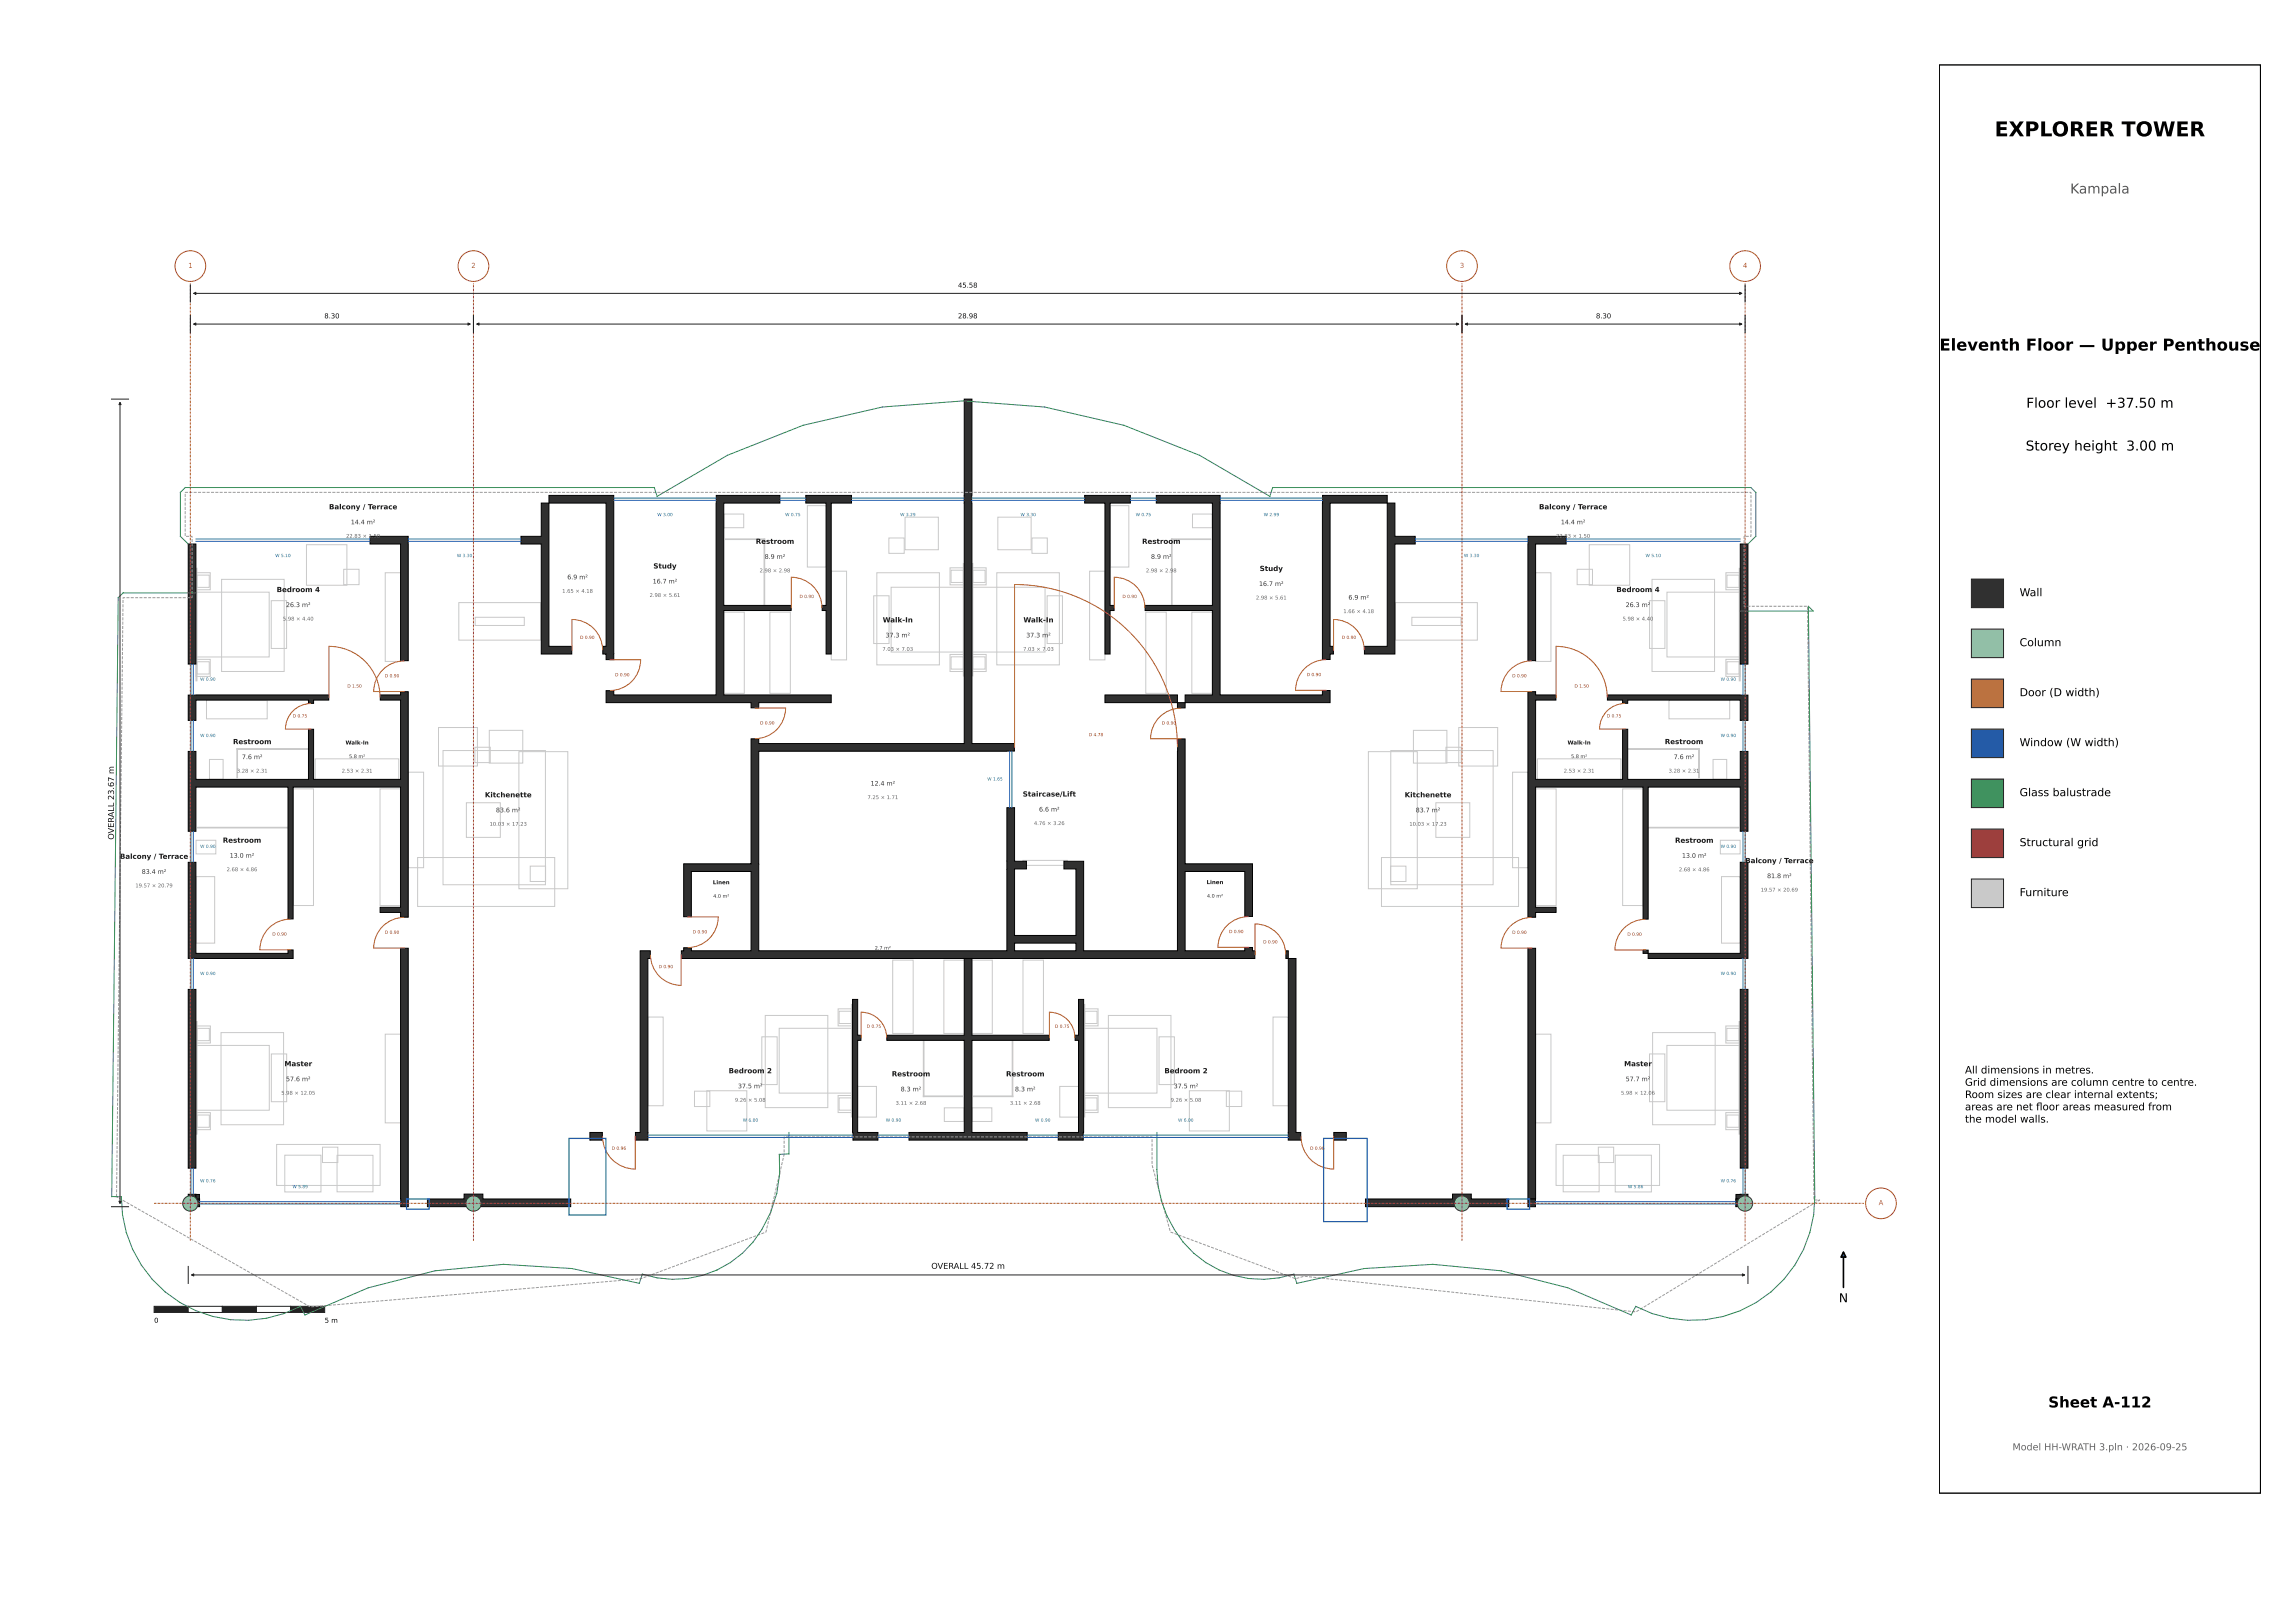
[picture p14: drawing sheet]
<svg xmlns="http://www.w3.org/2000/svg" width="594mm" height="420mm" viewBox="0 0 594 420" stroke-linecap="round" stroke-linejoin="round" font-family="sans-serif">
<defs><g id="words">
<text font-size="5.3" x="516.4" y="35.3">EXPLORER TOWER</text>
<text font-size="4.2" x="502.1" y="90.7">Eleventh Floor — Upper Penthouse</text>
<text font-size="3.9" x="530.2" y="364.3">Sheet A-112</text>
<text font-size="3.5" fill="#555" x="535.9" y="50.1">Kampala</text>
<g font-size="3.5">
<text x="524.5" y="105.5">Floor level +37.50 m</text>
<text x="524.4" y="116.6">Storey height 3.00 m</text>
</g>
<text font-size="3.2" x="476" y="337.1">N</text>
<g font-size="2.8">
<text x="522.8" y="154.3">Wall</text>
<text x="522.8" y="167.3">Column</text>
<text x="522.8" y="180.2">Door (D width)</text>
<text x="522.8" y="193.1">Window (W width)</text>
<text x="522.8" y="206.1">Glass balustrade</text>
<text x="522.8" y="219">Structural grid</text>
<text x="522.8" y="232">Furniture</text>
</g>
<g font-size="2.6">
<text x="508.7" y="277.9">All dimensions in metres.</text>
<text x="508.7" y="281.1">Grid dimensions are column centre to centre.</text>
<text x="508.7" y="284.2">Room sizes are clear internal extents;</text>
<text x="508.7" y="287.4">areas are net foor areas measured from</text>
<text x="527.1" y="287.4">l</text>
<text x="508.7" y="290.6">the model walls.</text>
</g>
<text font-size="2.5" fill="#666" x="521" y="375.4">Model HH-WRATH 3.pln · 2026-09-25</text>
<g font-size="2.1" fill="#111">
<text x="29.5" y="217.4" transform="rotate(-90 29.5 217.4)">OVERALL 23.67 m</text>
<text x="241.1" y="328.5">OVERALL 45.72 m</text>
</g>
<g font-size="1.8" fill="#b04040">
<text x="48.7" y="69.3">1</text>
<text x="122" y="69.3">2</text>
<text x="377.9" y="69.3">3</text>
<text x="451.2" y="69.3">4</text>
<text x="486.3" y="311.9">A</text>
</g>
<g font-size="1.8" fill="#111">
<text x="248" y="74.5">45.58</text>
<text x="84" y="82.4">8.30</text>
<text x="248" y="82.4">28.98</text>
<text x="413.1" y="82.4">8.30</text>
</g>
<g font-size="1.8" fill="#1a1a1a">
<text x="85.2" y="131.8">Balcony / Terrace</text>
<text x="398.4" y="131.8">Balcony / Terrace</text>
<text x="195.6" y="140.8">Restroom</text>
<text x="295.6" y="140.8">Restroom</text>
<text x="169.1" y="147.2">Study</text>
<text x="326.1" y="147.8">Study</text>
<text x="71.6" y="153.3">Bedroom 4</text>
<text x="418.4" y="153.3">Bedroom 4</text>
<text x="228.5" y="161.1">Walk-In</text>
<text x="264.9" y="161.1">Walk-In</text>
<text x="60.3" y="192.6">Restroom</text>
<text x="431" y="192.6">Restroom</text>
<text x="125.5" y="206.4">Kitchenette</text>
<text x="264.8" y="206.2">Staircase/Lift</text>
<text x="363.6" y="206.4">Kitchenette</text>
<text x="57.7" y="218.1">Restroom</text>
<text x="433.6" y="218.2">Restroom</text>
<text x="31" y="222.3">Balcony / Terrace</text>
<text x="451.8" y="223.4">Balcony / Terrace</text>
<text x="73.6" y="276">Master</text>
<text x="420.4" y="276">Master</text>
<text x="188.6" y="277.8">Bedroom 2</text>
<text x="230.8" y="278.6">Restroom</text>
<text x="260.4" y="278.6">Restroom</text>
<text x="301.4" y="277.8">Bedroom 2</text>
</g>
<g font-size="1.8">
<text x="39.9" y="342.4">0</text>
<text x="84" y="342.4">5 m</text>
</g>
<g font-size="1.6" fill="#333">
<text x="90.8" y="135.7">14.4 m²</text>
<text x="404.1" y="135.7">14.4 m²</text>
<text x="146.8" y="150">6.9 m²</text>
<text x="198" y="144.7">8.9 m²</text>
<text x="298" y="144.7">8.9 m²</text>
<text x="169" y="151">16.7 m²</text>
<text x="325.9" y="151.7">16.7 m²</text>
<text x="349.1" y="155.2">6.9 m²</text>
<text x="74" y="157.1">26.3 m²</text>
<text x="420.8" y="157.1">26.3 m²</text>
<text x="229.2" y="165">37.3 m²</text>
<text x="265.6" y="165">37.3 m²</text>
<text x="62.6" y="196.5">7.6 m²</text>
<text x="433.3" y="196.5">7.6 m²</text>
<text x="225.4" y="203.4">12.4 m²</text>
<text x="128.4" y="210.3">83.6 m²</text>
<text x="269" y="210.1">6.6 m²</text>
<text x="366.5" y="210.3">83.7 m²</text>
<text x="36.7" y="226.2">83.4 m²</text>
<text x="59.5" y="222">13.0 m²</text>
<text x="435.4" y="222">13.0 m²</text>
<text x="457.4" y="227.3">81.8 m²</text>
<text x="74" y="279.9">57.6 m²</text>
<text x="191" y="281.7">37.5 m²</text>
<text x="303.8" y="281.7">37.5 m²</text>
<text x="420.8" y="279.9">57.7 m²</text>
<text x="233.2" y="282.5">8.3 m²</text>
<text x="262.7" y="282.5">8.3 m²</text>
</g>
<g font-size="1.4" fill="#1a1a1a">
<text x="89.4" y="192.7">Walk-In</text>
<text x="405.8" y="192.7">Walk-In</text>
<text x="184.5" y="228.9">Linen</text>
<text x="312.3" y="228.8">Linen</text>
</g>
<g font-size="1.3" fill="#666">
<text x="89.6" y="139.2">22.83 × 1.50</text>
<text x="402.8" y="139.2">22.83 × 1.50</text>
<text x="196.6" y="148.2">2.98 × 2.98</text>
<text x="296.6" y="148.2">2.98 × 2.98</text>
<text x="145.5" y="153.4">1.65 × 4.18</text>
<text x="168.2" y="154.5">2.98 × 5.61</text>
<text x="325.1" y="155.2">2.98 × 5.61</text>
<text x="73.2" y="160.6">5.98 × 4.40</text>
<text x="347.7" y="158.7">1.66 × 4.18</text>
<text x="420" y="160.6">5.98 × 4.40</text>
<text x="228.4" y="168.5">7.03 × 7.03</text>
<text x="264.8" y="168.5">7.03 × 7.03</text>
<text x="61.3" y="200">3.28 × 2.31</text>
<text x="88.5" y="200">2.53 × 2.31</text>
<text x="404.8" y="200">2.53 × 2.31</text>
<text x="432" y="200">3.28 × 2.31</text>
<text x="224.6" y="206.8">7.25 × 1.71</text>
<text x="126.7" y="213.8">10.03 × 17.23</text>
<text x="267.7" y="213.6">4.76 × 3.26</text>
<text x="364.8" y="213.8">10.03 × 17.23</text>
<text x="58.7" y="225.5">2.68 × 4.86</text>
<text x="434.6" y="225.5">2.68 × 4.86</text>
<text x="35" y="229.7">19.57 × 20.79</text>
<text x="455.8" y="230.8">19.57 × 20.69</text>
<text x="72.8" y="283.4">5.98 × 12.05</text>
<text x="190.2" y="285.2">9.26 × 5.08</text>
<text x="231.8" y="286">3.11 × 2.68</text>
<text x="261.4" y="286">3.11 × 2.68</text>
<text x="303" y="285.2">9.26 × 5.08</text>
<text x="419.6" y="283.4">5.98 × 12.06</text>
</g>
<g font-size="1.3" fill="#333">
<text x="90.4" y="196.2">5.8 m²</text>
<text x="406.7" y="196.2">5.8 m²</text>
<text x="184.6" y="232.4">4.0 m²</text>
<text x="312.4" y="232.4">4.0 m²</text>
<text x="226.5" y="245.8">2.7 m²</text>
</g>
<g font-size="1.1" fill="#1f5fbf">
<text x="170.2" y="133.6">W 3.00</text>
<text x="203.3" y="133.6">W 0.75</text>
<text x="233" y="133.6">W 3.29</text>
<text x="264.2" y="133.6">W 3.30</text>
<text x="294" y="133.6">W 0.75</text>
<text x="327.1" y="133.6">W 2.99</text>
<text x="71.3" y="144.2">W 5.10</text>
<text x="118.3" y="144.2">W 3.30</text>
<text x="379" y="144.2">W 3.30</text>
<text x="426" y="144.2">W 5.10</text>
<text x="51.8" y="176.2">W 0.90</text>
<text x="445.4" y="176.2">W 0.90</text>
<text x="51.8" y="190.8">W 0.90</text>
<text x="445.4" y="190.8">W 0.90</text>
<text x="255.6" y="202">W 1.65</text>
<text x="51.8" y="219.5">W 0.90</text>
<text x="445.4" y="219.5">W 0.90</text>
<text x="51.8" y="252.4">W 0.90</text>
<text x="445.4" y="252.4">W 0.90</text>
<text x="192.3" y="290.3">W 6.00</text>
<text x="229.3" y="290.3">W 0.90</text>
<text x="267.9" y="290.3">W 0.90</text>
<text x="305" y="290.3">W 6.00</text>
<text x="51.8" y="306.1">W 0.76</text>
<text x="75.7" y="307.6">W 5.89</text>
<text x="421.4" y="307.6">W 5.86</text>
<text x="445.4" y="306">W 0.76</text>
</g>
<g font-size="1.1" fill="#8a4b12">
<text x="207" y="154.8">D 0.90</text>
<text x="290.6" y="154.8">D 0.90</text>
<text x="150.2" y="165.4">D 0.90</text>
<text x="347.3" y="165.4">D 0.90</text>
<text x="89.9" y="178">D 1.50</text>
<text x="99.6" y="175.3">D 0.90</text>
<text x="159.2" y="175.1">D 0.90</text>
<text x="338.3" y="175">D 0.90</text>
<text x="391.5" y="175.3">D 0.90</text>
<text x="407.6" y="178">D 1.50</text>
<text x="75.8" y="185.7">D 0.75</text>
<text x="416" y="185.7">D 0.75</text>
<text x="196.8" y="187.5">D 0.90</text>
<text x="281.9" y="190.6">D 4.78</text>
<text x="300.7" y="187.6">D 0.90</text>
<text x="70.5" y="242.2">D 0.90</text>
<text x="99.6" y="241.7">D 0.90</text>
<text x="179.3" y="241.6">D 0.90</text>
<text x="318.2" y="241.5">D 0.90</text>
<text x="327" y="244.2">D 0.90</text>
<text x="391.5" y="241.7">D 0.90</text>
<text x="421.3" y="242.2">D 0.90</text>
<text x="170.5" y="250.6">D 0.90</text>
<text x="224.4" y="266.1">D 0.75</text>
<text x="273.1" y="266.1">D 0.75</text>
<text x="158.3" y="297.6">D 0.96</text>
<text x="339.1" y="297.6">D 0.96</text>
</g>
</g></defs>
<g fill="none" stroke="#c9c9c9" stroke-width=".26">
<path d="M187.4 133.1h5.1v3.5h-5.1zM187.8 139.5h10.2v.2h-10.2zM197.8 139.5h.2v17.2h-.2zM209 130.9h4.9v15.9h-4.9zM230.1 139.3h4v3.9h-4zM234.3 133.9h8.6v8.4h-8.6zM258.3 133.9h8.6v8.4h-8.6zM267.1 139.3h4v3.9h-4zM287.4 130.9h4.8v15.9h-4.8zM303.3 139.5h.1v17.2h-.1zM303.3 139.5h10.1v.2h-10.1zM308.7 133.1h5.1v3.5h-5.1z"/>
<path d="M50.7 147.1h.3v29.1h-.3zM50.7 153.3h19v16.8h-19zM50.7 148.2h3.7v4.5h-3.7zM51 148.9h3.2v3.1h-3.2zM57.4 150h16.2v23.8h-16.2zM70.2 155.5h4v12.4h-4zM79.3 141h10.5v10.5h-10.5zM89 147.4h3.9v3.9h-3.9zM99.7 148.3h4v22.9h-4zM118.8 156h21.2v9.7h-21.2zM123 159.8h12.7v2.1h-12.7zM187.4 158.5h5.3v21h-5.3z"/>
<path d="M199.3 158.5h5.3v21h-5.3zM215.2 147.9h4v22.9h-4zM226.2 154.2h4v12.4h-4zM227 148.3h16.2v23.8h-16.2zM230.7 152h18.9v16.8h-18.9zM245.9 147h3.7v4.4h-3.7zM246.2 147.6h3.2v3.2h-3.2zM249.4 145.8h.2v29.2h-.2zM251.6 145.8h.2v29.2h-.2zM251.6 152h18.9v16.8h-18.9zM251.6 147h3.7v4.4h-3.7zM251.8 147.6h3.2v3.2h-3.2z"/>
<path d="M258 148.3h16.2v23.8h-16.2zM271.1 154.2h3.9v12.4h-3.9zM282.1 147.9h3.9v22.9h-3.9zM296.6 158.5h5.3v21h-5.3zM308.5 158.5h5.3v21h-5.3zM361.2 156h21.2v9.7h-21.2zM365.5 159.8h12.7v2.1h-12.7zM397.5 148.3h4v22.9h-4zM408.3 147.4h3.9v3.9h-3.9zM411.4 141h10.5v10.5h-10.5zM427 155.5h4v12.4h-4zM427.7 150h16.1v23.8h-16.1z"/>
<path d="M431.5 153.3h19v16.8h-19zM446.8 148.2h3.7v4.5h-3.7zM447.1 148.9h3.1v3.1h-3.1zM450.2 147.1h.3v29.1h-.3zM50.7 170.7h3.7v4.4h-3.7zM51 171.3h3.2v3.2h-3.2zM245.9 169.4h3.7v4.4h-3.7zM246.2 170h3.2v3.2h-3.2zM251.6 169.4h3.7v4.4h-3.7zM251.8 170h3.2v3.2h-3.2zM446.8 170.7h3.7v4.4h-3.7zM447.1 171.3h3.1v3.2h-3.1z"/>
<path d="M53.5 181.2h15.7v4.9h-15.7zM54.2 196.6h3.6v5.1h-3.6zM61.3 193.8h.2v7.5h-.2zM61.3 193.8h18.6v.2h-18.6zM81.6 196.4h21.6v5.3h-21.6zM105.7 199.9h4v24.7h-4zM113.5 188.3h10.1v10h-10.1zM114.7 194.3h26.5v34.7h-26.5zM122.9 193.4h4v4h-4zM126.7 189.1h8.6v8.4h-8.6zM134.3 194.6h12.7v35.4h-12.7zM354.2 194.6h12.7v35.4h-12.7z"/>
<path d="M360 194.3h26.5v34.7h-26.5zM365.9 189.1h8.7v8.4h-8.7zM374.3 193.4h4v4h-4zM377.6 188.3h10.1v10h-10.1zM391.6 199.9h3.9v24.7h-3.9zM398 196.4h21.6v5.3h-21.6zM421.4 193.8h18.5v.2h-18.5zM432 181.2h15.8v4.9h-15.8zM439.7 193.8h.2v7.5h-.2zM443.5 196.6h3.5v5.1h-3.5zM50.8 217.5h5.1v3.5h-5.1zM51.2 214.2h23.4v.1h-23.4z"/>
<path d="M75.9 204.2h5.3v30.2h-5.3zM98.4 204.2h5.3v30.2h-5.3zM120.7 207.8h8.8v9h-8.8zM371.7 207.8h8.8v9h-8.8zM397.5 204.2h5.3v30.2h-5.3zM420.1 204.2h5.3v30.2h-5.3zM426.7 214.2h23.4v.1h-23.4zM445.3 217.5h5.2v3.5h-5.2zM50.7 226.9h4.9v17.2h-4.9zM108.1 222h35.5v12.6h-35.5zM137.3 224.2h3.9v4h-3.9zM264.8 222.7h11.5v1.3h-11.5z"/>
<path d="M357.6 222h35.5v12.6h-35.5zM360 224.2h4v4h-4zM445.6 226.9h4.9v17.2h-4.9zM220.4 260h.3v29.1h-.3zM231.1 248.5h5.3v19h-5.3zM244.3 248.5h5.3v19h-5.3zM251.6 248.5h5.3v19h-5.3zM264.8 248.5h5.3v19h-5.3zM280.5 260h.3v29.1h-.3zM50.8 264.4h.2v29.2h-.2zM50.8 270.6h18.9v16.8h-18.9zM50.8 265.6h3.7v4.4h-3.7z"/>
<path d="M51 266.2h3.2v3.2h-3.2zM57.2 267.3h16.2v23.8h-16.2zM70.2 272.8h4v12.4h-4zM99.7 267.7h4v23h-4zM167.7 263.3h4v22.9h-4zM197.2 268.4h4v12.3h-4zM198.1 262.9h16.2v23.8h-16.2zM201.7 266.2h19v16.8h-19zM217 261.1h3.7v4.5h-3.7zM217.2 261.8h3.2v3.1h-3.2zM239 269.3h.2v14.6h-.2zM262 269.3h.2v14.6h-.2z"/>
<path d="M280.5 266.2h19v16.8h-19zM280.5 261.1h3.8v4.5h-3.8zM280.8 261.8h3.2v3.1h-3.2zM286.9 262.9h16.2v23.8h-16.2zM300 268.4h4v12.3h-4zM329.5 263.3h4v22.9h-4zM397.5 267.7h4v23h-4zM427 272.8h4v12.4h-4zM427.8 267.3h16.2v23.8h-16.2zM431.5 270.6h19v16.8h-19zM446.8 265.6h3.7v4.4h-3.7zM447 266.2h3.2v3.2h-3.2z"/>
<path d="M450.2 264.4h.3v29.2h-.3zM50.8 288h3.7v4.4h-3.7zM51 288.6h3.2v3.2h-3.2zM71.6 296.2h26.8v10.7h-26.8zM73.7 299h9.4v9.5h-9.4zM83.5 296.9h4v4h-4zM87.3 299.1h9.3v9.4h-9.3zM179.8 282.5h4v3.9h-4zM183 282.3h10.3v10.4h-10.3zM217 283.6h3.7v4.4h-3.7zM217.2 284.2h3.2v3.2h-3.2zM222 281.2h4.9v8h-4.9z"/>
<path d="M239 283.7h10.2v.2h-10.2zM244.5 286.8h5.1v3.5h-5.1zM251.6 286.8h5.2v3.5h-5.2zM252 283.7h10.2v.2h-10.2zM274.3 281.2h4.9v8h-4.9zM280.5 283.6h3.8v4.4h-3.8zM280.8 284.2h3.2v3.2h-3.2zM307.9 282.3h10.3v10.4h-10.3zM317.5 282.4h3.9v4h-3.9zM402.8 296.2h26.8v10.7h-26.8zM404.7 299.1h9.3v9.4h-9.3zM413.8 296.9h3.9v4h-3.9z"/>
<path d="M418.1 299h9.4v9.5h-9.4zM446.8 288h3.7v4.4h-3.7zM447 288.6h3.2v3.2h-3.2z"/>
</g>
<g fill="#303030" stroke="#000" stroke-width=".26">
<path d="M95.8 138.8h9.9v32.2h-2v-30.2h-7.9z"/>
<path d="M140.1 130.2h2v37.1h5.9v2h-7.9v-28.5h-5.2v-2h5.2z"/>
<path d="M142.1 128.2h16.8v42.5h-2v-1.4h-.9v-2h.9v-37.1h-14.8z"/>
<path d="M185.4 128.2h16.5v2h-14.5v26.5h17.4v1.3h-17.4v21.9h27.8v2h-18.8v1.3h-2v-1.3h-37.5v-3.1h2v1.1h26.5z"/>
<path d="M208.6 128.2h11.8v2h-5.2v39.1h-1.3v-11.3h-1.1v-1.3h1.1v-26.5h-5.3z"/>
<path d="M249.6 103.3h2v89.2h11v1.9l-66.2 .1v51.6h64.3v-37h1.9v13.8h3.1v2h-3.1v17.2h15.9v-17.2h-3.1v-2h5.1v23.2h24.3v-54.8h2v32.3h17.4v13.6h-2v-11.6h-15.4v20.5h15.4v-.8h2v.8h.6v2h-148.4v-2h.6v-.8h2v.8h15.4v-20.5h-15.4v11.7h-2v-13.7h17.4v-32.3h2v1.2h53.2z"/>
</g>
<path d="M262.6 244.1h15.9v2h-15.9z" fill="#fff" stroke="#000" stroke-width=".26"/>
<g fill="#303030" stroke="#000" stroke-width=".26">
<path d="M280.8 128.2h11.8v2h-5.2v26.5h1v1.3h-1v11.3h-1.4v-39.1h-5.2z"/>
<path d="M299.3 128.2h16.6l-.1 51.7h26.5v-1.2h2v3.2h-37.5v-2h7.1v-21.9h-17.5v-1.3h17.5v-26.5h-14.6z"/>
<path d="M342.4 128.2h16.7v2h-14.8v37.1h.9v2h-.9v1.4h-2z"/>
<path d="M359.1 130.2h2v8.6h5.3v2h-5.3v28.5h-7.9v-2h5.9z"/>
<path d="M395.6 138.8h9.8v2h-7.9v30.2h-2z"/>
<path d="M450.5 140.8h2v31.1h-2z"/>
<path d="M416.1 179.9h36.4v6.6h-2v-5.3h-29.1v.9h-1.4v-.9h-3.9z"/>
<path d="M395.5 179h2v.9h5.3v1.3h-5.3v20.5h22.5v-12.9h1.4v12.9h29.1v-7.2h2v20.7h-2v-11.5h-23.8v34.2h-1.4v-34.2h-27.8v31.2h5.3v1.3h-5.3v1.2h-2z"/>
<path d="M426.7 246.8h23.8v-23.6h2v24.9h-25.8z"/>
<path d="M450.5 256.1h2v46.3h-2z"/>
<path d="M449.4 309.2l3.1-.1v1.3h-3.1z"/>
<path d="M425.3 245.9h1.4v.9h-1.4z"/>
<path d="M395.5 245.5h2v64.9h-2z"/>
<path d="M304.8 181.9h2v1.3h-2z"/>
<path d="M332.9 246.1h.6v2h-.6z"/>
<path d="M333.5 248.1h2v45h1.2v2h-3.2z"/>
<path d="M345.3 293.1h3.2v2h-3.2z"/>
<path d="M279.2 258.7h1.3l-.1 36.4h-6.5v-2h5.3v-23.8h-.9v-1.3h.9z"/>
<path d="M229.6 268h20v-19.9h2v19.9h20v1.3h-20v23.8h14.3v2h-30.6v-2h14.3v-23.8h-20z"/>
<path d="M220.7 258.7h1.3v9.3h.9v1.3h-.9v23.8h5.3v2h-6.5z"/>
<path d="M165.7 246.1h2.6v2h-.6v47h-3.2v-2h1.2z"/>
<path d="M152.7 293.1h3.2v2h-3.2z"/>
<path d="M48.7 194.5h2v7.2h29.2v-12.9h1.3v12.9h22.5v-20.5h-5.3v-1.3h5.3v-.8h2v58.3h-2v-1.2h-5.3v-1.3h5.3v-31.2h-27.8v34.2h-1.3v-34.2h-23.9v11.5h-2z"/>
<path d="M103.7 245.5h2v66.8h-2z"/>
<path d="M50.7 310.4h1v1.9h-1z"/>
<path d="M48.7 309.1h2v1.3h-2z"/>
<path d="M48.7 256.1h2v46.3h-2z"/>
<path d="M48.7 223.2h2v23.6h23.9v-.9h1.3v2.2h-27.2z"/>
<path d="M48.7 179.9h36.4v1.3h-3.9v.9h-1.3v-.9h-29.2v5.3h-2z"/>
<path d="M48.7 140.8l2 .1v31h-2z"/>
<path d="M110.7 310.4h9.4v-1.3h4.9v1.3h22.7v1.9h-37z"/>
<path d="M50.7 309.2h.9v1.2h-.9z"/>
<path d="M286 179.9h18.8v2h-18.8z"/>
<path d="M395.5 310.4h2v2h-2z"/>
<path d="M449.3 310.4h1.2v1.9h-1.2z"/>
<path d="M353.5 310.4h22.5v-1.3h4.9v1.3h9.7v1.9h-37.1z"/>
</g>
<g fill="#8fbf9f" stroke="#1d4d2d" stroke-width=".26">
<circle cx="49.3" cy="311.5" r="1.99"/>
<circle cx="122.6" cy="311.5" r="1.99"/>
<circle cx="451.7" cy="311.5" r="1.99"/>
<circle cx="378.4" cy="311.5" r="1.99"/>
</g>
<g fill="none" stroke="#b5651d" stroke-width=".26">
<path d="M204.8 149.4a7.9 7.9 0 0 1 8 8M262.6 151.3a42.2 42.2 0 0 1 42.2 42.2M288.4 149.4a7.9 7.9 0 0 1 8 8M85.2 167.3a13.2 13.2 0 0 1 13.2 13.3M104.7 171.1a7.9 7.9 0 0 0-8 7.9M148.1 160.4a7.9 7.9 0 0 1 7.9 7.9M165.8 170.8a7.9 7.9 0 0 1-7.9 7.9M343.3 170.7a7.9 7.9 0 0 0-7.9 8M345.2 160.4a7.9 7.9 0 0 1 8 7.9M396.5 171.1a7.9 7.9 0 0 0-7.9 7.9M402.8 167.3a13.2 13.2 0 0 1 13.3 13.3M80.5 182.1a6.6 6.6 0 0 0-6.6 6.6"/>
<path d="M203.4 183.3a7.9 7.9 0 0 1-8 7.9M305.8 183.3a7.9 7.9 0 0 0-7.9 7.9M420.7 182.1a6.6 6.6 0 0 0-6.6 6.6M75.2 237.9a7.9 7.9 0 0 0-7.9 8M104.7 237.5a7.9 7.9 0 0 0-8 7.9M185.9 237.3a7.9 7.9 0 0 1-7.9 8M323.2 237.3a7.9 7.9 0 0 0-7.9 7.9M324.9 239.2a7.9 7.9 0 0 1 7.9 7.9M396.5 237.5a7.9 7.9 0 0 0-7.9 7.9M426 238a7.9 7.9 0 0 0-7.9 7.9M168.4 247.1a7.9 7.9 0 0 0 7.9 8M222.9 262a6.6 6.6 0 0 1 6.6 6.6"/>
<path d="M271.7 262a6.6 6.6 0 0 1 6.6 6.6M156 294.1a8.5 8.5 0 0 0 8.4 8.5M336.8 294.1a8.5 8.5 0 0 0 8.4 8.5"/>
</g>
<path d="M147.3 294.7h9.6v19.8h-9.6zM342.6 294.7h11.3v21.5h-11.3zM105.2 310.4h5.9v2.6h-5.9zM390.1 310.4h5.9v2.6h-5.9z" fill="none" stroke="#1f5fbf" stroke-width=".32"/>
<g fill="none" stroke="#b04040" stroke-width=".26">
<circle cx="49.3" cy="68.9" r="4"/>
<circle cx="122.6" cy="68.9" r="4"/>
<circle cx="378.5" cy="68.9" r="4"/>
<circle cx="451.8" cy="68.9" r="4"/>
<circle cx="486.9" cy="311.5" r="4"/>
</g>
<path d="M39.9 338.1h8.8v1.6h-8.8z" fill="#222" stroke="#222" stroke-width=".26"/>
<path d="M48.7 338.1h8.9v1.6h-8.9z" fill="#fff" stroke="#222" stroke-width=".26"/>
<path d="M57.6 338.1h8.8v1.6h-8.8z" fill="#222" stroke="#222" stroke-width=".26"/>
<path d="M66.4 338.1h8.8v1.6h-8.8z" fill="#fff" stroke="#222" stroke-width=".26"/>
<g fill="#222" stroke="#222" stroke-width=".26">
<path d="M75.2 338.1h8.8v1.6h-8.8z"/>
<path d="M121.1 83.6l.6 .3-.6 .3z"/>
<path d="M50.1 83.9l.6-.3v.6z"/>
<path d="M377 83.6l.6 .3-.6 .3z"/>
<path d="M123.4 83.9l.6-.3v.6z"/>
<path d="M450.3 83.6l.6 .3-.6 .3z"/>
<path d="M379.3 83.9l.6-.3v.6z"/>
<path d="M451.1 329.7l.5 .3-.5 .3z"/>
<path d="M49.6 330l.6-.3v.6z"/>
<path d="M31.1 104.2l.3 .5h-.6z"/>
<path d="M30.8 310.9h.6l-.3 .6z"/>
<path d="M450.3 75.7l.6 .2-.6 .3z"/>
<path d="M50.1 75.9l.6-.2v.5z"/>
</g>
<path d="M30.2 309.8l1.7-155.1h17.8v-15.9h-1.8v-11.4h405.4v11.4h-1.8v18.1h16.4l1.7 153.7h1.4l-47.5 29-85.9-9.2-2.2 .6-32.4-12.1-4.8-17.4v-7.2h-95.2v4.5l-4.7 20.1-32.4 12.1-85.6 7.3-50.1-28.5" fill="none" stroke="#9a9a9a" stroke-width=".26" stroke-dasharray=".8 .3" stroke-linecap="butt"/>
<g fill="none" stroke="#3a8f5a" stroke-width=".26">
<path d="M46.7 127.4v11.4l2 2M169.4 126.2l.7 2.3 18.2-10.6 19.6-7.8 20.5-4.7 21-1.6 21 1.6 20.5 4.7 19.6 7.8 18.2 10.6 .8-2.3M169.4 126.2h-121.5l-1.2 1.3M329.4 126.2h123.9l1.2 1.3M454.5 127.4v11.4l-2 2M31.9 153.5h18.8M31.9 153.5l-1.3 1.2-1.7 155 2.5 .1a31.7 31.7 0 0 0 46.4 28.4l1.2 2.2M450.5 158.2h18.9l-1.3-1.3 1.7 152.9a31.7 31.7 0 0 1-46.4 28.4l-1.1 2.2M204.2 293.1v5.6l-2.5 .1a30.5 30.5 0 0 1-12.6 28 26.3 26.3 0 0 1-22.8 3l-.8 2.4M299.5 293.1v9.6a29.1 29.1 0 0 0 4.5 15.6M304 318.3a26.3 26.3 0 0 0 30.9 11.5M165.5 332.2l-17.4-3.8-17.8-1.1-17.7 1.7-17.3 4.4-16.4 7"/>
<path d="M334.9 329.8l.8 2.4 17.4-3.8 17.8-1.1 17.7 1.7 17.3 4.4 16.4 7"/>
</g>
<g fill="none" stroke="#b5651d" stroke-width=".26">
<path d="M204.8 149.4v8M262.6 151.3v42.2M288.4 149.4v8M85.2 167.3v13.3M96.7 179h8M148.1 160.4v7.9M157.9 170.8h7.9M335.4 178.7h7.9M345.2 160.4v7.9M388.6 179h7.9M402.8 167.3v13.3M73.9 188.7h6.6"/>
<path d="M195.4 183.3h8M297.9 191.2h7.9M414.1 188.7h6.6M178 237.3h7.9M324.9 239.2v7.9M67.3 245.9h7.9M96.7 245.4h8M176.3 247.1v8M315.3 245.2h7.9M388.6 245.4h7.9M418.1 245.9h7.9M222.9 262v6.6"/>
<path d="M271.7 262v6.6M164.4 294.1v8.5M345.2 294.1v8.5"/>
</g>
<g fill="none" stroke="#1f5fbf" stroke-width=".26">
<path d="M50.7 139.5h45M105.7 139.5h29.1M158.9 129.5h26.5M158.9 128.9h26.5M201.9 129.5h6.7M201.9 128.9h6.7M220.5 129.5h29.1M220.5 128.9h29.1M251.6 129.5h29.1M251.6 128.9h29.1M292.7 129.5h6.6M292.7 128.9h6.6"/>
<path d="M315.9 129.5h26.4M315.9 128.9h26.4M366.4 139.5h29.1M405.5 139.5h45M50.7 140.1h45M105.7 140.1h29.1M366.4 140.1h29.1M405.5 140.1h45M49.4 171.9v8M50 171.9v8M451.2 171.9v8M451.8 171.9v8"/>
<path d="M49.4 186.5v8M50 186.5v8M261.3 194.5v14.5M261.9 194.5v14.5M451.2 186.5v8M451.8 186.5v8M49.4 215.2v8M50 215.2v8M451.2 215.2v8M451.8 215.2v8M49.4 248.1v8M50 248.1v8"/>
<path d="M451.2 248.1v8M451.8 248.1v8M167.8 293.8h53M167.8 294.4h53M227.3 293.8h8M227.3 294.4h8M266 293.8h7.9M266 294.4h7.9M280.5 293.8h52.9M280.5 294.4h52.9M49.4 302.4v6.7M50 302.4v6.7"/>
<path d="M51.7 311.1h52M51.7 311.6h52M449.3 311.1h-51.8M449.3 311.7h-51.8M451.2 302.4v6.7M451.8 302.4v6.7"/>
</g>
<path d="M39.9 311.5h442.6M49.3 321.2v-247.9M122.6 321.2v-247.9M378.5 321.2v-247.9M451.8 321.2v-247.9" fill="none" stroke="#b04040" stroke-width=".26" stroke-dasharray=".6 .1 .1 .1" stroke-linecap="butt"/>
<g fill="none" stroke="#222" stroke-width=".26">
<path d="M49.3 73.7v4.4M50.1 75.9h400.8M451.8 73.7v4.4M49.3 81.7v4.4M50.1 83.9h71.6M122.6 81.7v4.4M123.4 83.9h254.2M378.5 81.7v4.4M379.3 83.9h71.6M451.8 81.7v4.4M28.9 103.3h4.4M31.1 104.2v207.3"/>
<path d="M28.9 312.4h4.4M48.7 327.8v4.4M49.6 330h402M452.5 327.8v4.4"/>
</g>
<path d="M477.2 324.1v9.2" fill="none" stroke="#000" stroke-width=".42"/>
<path d="M477.2 324.1l.6 1.3h-1.2z" fill="#1f77b4" stroke="#000" stroke-width=".42"/>
<path d="M502 16.8h83.2v369.7h-83.2z" fill="none" stroke="#000" stroke-width=".35"/>
<path d="M510.3 149.9h8.4v7.4h-8.4z" fill="#303030" stroke="#222" stroke-width=".26"/>
<path d="M510.3 162.8h8.4v7.4h-8.4z" fill="#8fbf9f" stroke="#222" stroke-width=".26"/>
<path d="M510.3 175.8h8.4v7.4h-8.4z" fill="#b5651d" stroke="#222" stroke-width=".26"/>
<path d="M510.3 188.7h8.4v7.4h-8.4z" fill="#1f5fbf" stroke="#222" stroke-width=".26"/>
<path d="M510.3 201.7h8.4v7.3h-8.4z" fill="#3a8f5a" stroke="#222" stroke-width=".26"/>
<path d="M510.3 214.6h8.4v7.4h-8.4z" fill="#b04040" stroke="#222" stroke-width=".26"/>
<path d="M510.3 227.5h8.4v7.4h-8.4z" fill="#c9c9c9" stroke="#222" stroke-width=".26"/>
<use href="#words"/>
</svg>
